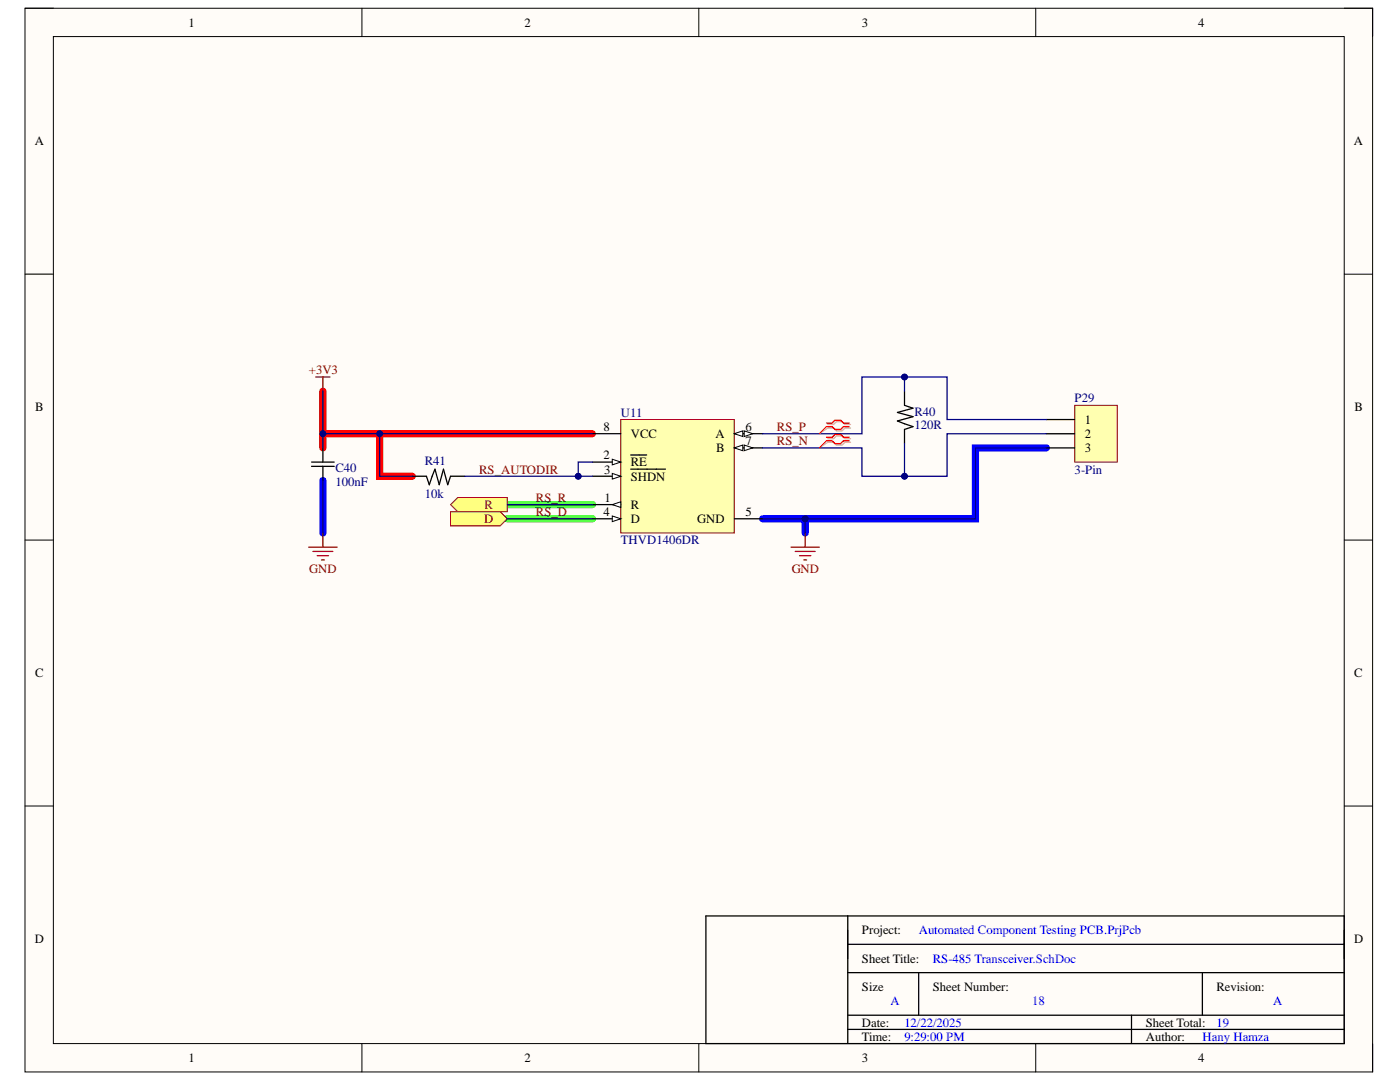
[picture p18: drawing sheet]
<svg xmlns="http://www.w3.org/2000/svg" width="279mm" height="216mm" viewBox="0 0 279 216" stroke-linecap="round" stroke-linejoin="round" font-family="sans-serif">
<defs><g id="words">
<g font-size="2.5">
<text x="37.6" y="5.3">1</text>
<text x="104.7" y="5.3">2</text>
<text x="172" y="5.3">3</text>
<text x="239.1" y="5.3">4</text>
<text x="6.9" y="29">A</text>
<text x="270.2" y="29">A</text>
<text x="7" y="82.1">B</text>
<text x="270.3" y="82.1">B</text>
<text x="120.5" y="86">8</text>
<text x="125.9" y="87.4">VCC</text>
<text x="142.8" y="87.4">A</text>
<text x="148.8" y="86">6</text>
<text x="148.8" y="88.8">7</text>
<text x="216.5" y="84.6">1</text>
<text x="216.5" y="87.4">2</text>
<text x="120.5" y="91.6">2</text>
<text x="120.5" y="94.5">3</text>
<text x="125.9" y="93.1">RE</text>
<text x="125.9" y="95.9">SHDN</text>
<text x="142.9" y="90.3">B</text>
<text x="216.5" y="90.3">3</text>
<text x="120.6" y="100.2">1</text>
<text x="125.9" y="101.6">R</text>
<text x="120.5" y="102.9">4</text>
<text x="125.9" y="104.4">D</text>
<text x="139.1" y="104.4">GND</text>
<text x="148.8" y="102.9">5</text>
<text x="7" y="135.1">C</text>
<text x="270.3" y="135.1">C</text>
<text x="6.9" y="188.2">D</text>
<text x="172" y="186.4">Project:</text>
<text x="270.3" y="188.2">D</text>
<text x="172" y="192.1">Sheet Title:</text>
<text x="172" y="197.8">Size</text>
<text x="186.1" y="197.8">Sheet Number:</text>
<text x="242.8" y="197.8">Revision:</text>
<text x="172" y="204.9">Date:</text>
<text x="172" y="207.6">Time:</text>
<text x="228.7" y="204.9">Sheet Total:</text>
<text x="228.7" y="207.6">Author:</text>
<text x="37.6" y="212">1</text>
<text x="104.7" y="212">2</text>
<text x="172" y="212">3</text>
<text x="239.1" y="212">4</text>
</g>
<g font-size="2.5" fill="#800000">
<text x="61.6" y="74.6">+3V3</text>
<text x="155" y="86">RS_P</text>
<text x="155" y="88.8">RS_N</text>
<text x="95.6" y="94.5">RS_AUTODIR</text>
<text x="96.7" y="101.6">R</text>
<text x="106.9" y="100.2">RS_R</text>
<text x="96.6" y="104.4">D</text>
<text x="106.9" y="102.9">RS_D</text>
<text x="61.7" y="114.3">GND</text>
<text x="158" y="114.3">GND</text>
</g>
<g font-size="2.5" fill="#000080">
<text x="123.9" y="83.2">U11</text>
<text x="182.5" y="82.9">R40</text>
<text x="214.5" y="80.3">P29</text>
<text x="182.5" y="85.7">120R</text>
<text x="67" y="94.2">C40</text>
<text x="84.8" y="92.8">R41</text>
<text x="214.5" y="94.5">3-Pin</text>
<text x="67" y="97">100nF</text>
<text x="84.8" y="99.3">10k</text>
<text x="123.9" y="108.6">THVD1406DR</text>
</g>
<g font-size="2.5" fill="#00f">
<text x="183.4" y="186.4">Automated Component Testing PCB.PrjPcb</text>
<text x="186.1" y="192.1">RS-485 Transceiver.SchDoc</text>
<text x="177.7" y="200.6">A</text>
<text x="206" y="200.6">18</text>
<text x="254.1" y="200.6">A</text>
<text x="180.5" y="204.9">12/22/2025</text>
<text x="180.5" y="207.6">9:29:00 PM</text>
<text x="240" y="207.6">Hany Hamza</text>
<text x="242.8" y="204.9">19</text>
</g>
</g></defs>
<path d="M5 1.6h268.9v212.3h-268.9z" fill-rule="evenodd" fill="#fffcf8"/>
<path d="M5 1.6h268.9v212.3h-268.9z" fill="none" stroke="#000" stroke-width=".2"/>
<path d="M10.7 7.3h257.6v200.9h-257.6z" fill-rule="evenodd" fill="#fffcf8"/>
<g fill="none" stroke="#000" stroke-width=".2">
<path d="M5 1.6h5.7M10.7 7.3h257.6v200.9h-257.6zM72.2 1.6v5.7M139.5 1.6v5.7M206.7 1.6v5.7M268.3 1.6h5.6v5.7M5 54.7h5.7M268.3 54.7h5.6M5 107.8h5.7M268.3 107.8h5.6M5 160.8h5.7M268.3 160.8h5.6"/>
<path d="M72.2 208.2v5.7M139.5 208.2v5.7M206.7 208.2v5.7M273.9 208.2v5.7"/>
</g>
<path d="M64.4 78.1v8.4h53.8M64.4 86.5v2.9M75.8 86.5v8.5h6.5" fill="none" stroke="#f00" stroke-width="1.4"/>
<path d="M64.4 95.9v10.5M208.8 89.4h-14.1v14.1h-34M152.2 103.5h8.5v2.9" fill="none" stroke="#00f" stroke-width="1.4"/>
<path d="M101.2 100.7h17M101.2 103.5h17" fill="none" stroke="#0f0" stroke-width="1.4"/>
<path d="M140.9 182.8h127.4v25.4h-127.4zM169.2 182.8v25.4M169.2 194.1h99.1M169.2 188.4h99.1M183.3 194.1v8.5M240 194.1v8.5M169.2 202.6h99.1M169.2 205.4h99.1M225.8 202.6v5.6" fill="none" stroke="#000" stroke-width=".25"/>
<path d="M123.9 83.7h22.6v22.7h-22.6z" fill-rule="evenodd" fill="#ffffb0"/>
<path d="M123.9 83.7h22.6v22.7h-22.6z" fill="none" stroke="#800000" stroke-width=".2"/>
<path d="M118.2 100.7h5.7" fill="none" stroke="#000" stroke-width=".25"/>
<path d="M122.2 100.7l1.7-.6v1.2z" fill="#f8fcff"/>
<path d="M122.2 100.7l1.7-.6v1.2z" fill="none" stroke="#000" stroke-width=".2"/>
<path d="M118.2 92.2h5.7" fill="none" stroke="#000" stroke-width=".25"/>
<path d="M122.2 91.6l1.7 .6-1.7 .6z" fill="#f8fcff"/>
<path d="M122.2 91.6l1.7 .6-1.7 .6z" fill="none" stroke="#000" stroke-width=".2"/>
<path d="M118.2 95h5.7M125.9 90.8h3.2" fill="none" stroke="#000" stroke-width=".25"/>
<path d="M122.2 94.5l1.7 .5-1.7 .6z" fill="#f8fcff"/>
<path d="M122.2 94.5l1.7 .5-1.7 .6z" fill="none" stroke="#000" stroke-width=".2"/>
<path d="M125.9 93.6h6.9M118.2 103.5h5.7" fill="none" stroke="#000" stroke-width=".25"/>
<path d="M122.2 103l1.7 .5-1.7 .6z" fill="#f8fcff"/>
<path d="M122.2 103l1.7 .5-1.7 .6z" fill="none" stroke="#000" stroke-width=".2"/>
<path d="M146.5 86.5h5.7M146.5 103.5h5.7" fill="none" stroke="#000" stroke-width=".25"/>
<path d="M146.5 86.5l1.7-.5v1.1z" fill="#f8fcff"/>
<path d="M146.5 86.5l1.7-.5v1.1z" fill="none" stroke="#000" stroke-width=".2"/>
<path d="M148.5 86l1.7 .5-1.7 .6z" fill="#f8fcff"/>
<path d="M148.5 86l1.7 .5-1.7 .6z" fill="none" stroke="#000" stroke-width=".2"/>
<path d="M146.5 89.4h5.7" fill="none" stroke="#000" stroke-width=".25"/>
<path d="M146.5 89.4l1.7-.6v1.1z" fill="#f8fcff"/>
<path d="M146.5 89.4l1.7-.6v1.1z" fill="none" stroke="#000" stroke-width=".2"/>
<path d="M148.5 88.8l1.7 .6-1.7 .5z" fill="#f8fcff"/>
<path d="M148.5 88.8l1.7 .6-1.7 .5z" fill="none" stroke="#000" stroke-width=".2"/>
<path d="M62.2 93.1h4.5M62.2 92.2h4.5M64.4 89.4v2.8M64.4 93.1v2.8M82.3 95h2.8l.6 1.7 1.1-3.1 .9 3.1 .8-3.1 .9 3.1 .5-1.7h2.9M118.2 86.5h5.7" fill="none" stroke="#000" stroke-width=".25"/>
<path d="M63 75.2h2.9M64.4 75.2v2.9M61.6 109.2h5.7M62.5 110h3.9M63.3 110.9h2.3M64.2 111.7h.5M64.4 106.4v2.8" fill="none" stroke="#800000" stroke-width=".25"/>
<path d="M89.9 100.7l1.4-1.4h9.9v2.8h-9.9z" fill-rule="evenodd" fill="#ffff80"/>
<path d="M89.9 100.7l1.4-1.4h9.9v2.8h-9.9z" fill="none" stroke="#800000" stroke-width=".2"/>
<path d="M89.9 102.1h9.9l1.4 1.4-1.4 1.4h-9.9z" fill-rule="evenodd" fill="#ffff80"/>
<path d="M89.9 102.1h9.9l1.4 1.4-1.4 1.4h-9.9z" fill="none" stroke="#800000" stroke-width=".2"/>
<path d="M157.9 109.2h5.6M158.7 110h4M159.6 110.9h2.2M160.4 111.7h.6M160.7 106.4v2.8" fill="none" stroke="#800000" stroke-width=".25"/>
<path d="M214.5 80.9h8.5v11.3h-8.5z" fill-rule="evenodd" fill="#ffffb0"/>
<path d="M214.5 80.9h8.5v11.3h-8.5z" fill="none" stroke="#800000" stroke-width=".2"/>
<path d="M180.5 78.1v2.8l1.7 .6-3.1 .8 3.1 .8-3.1 .9 3.1 1.1-1.7 .6v2.8M208.8 83.7h5.7M208.8 86.5h5.7M208.8 89.4h5.7" fill="none" stroke="#000" stroke-width=".25"/>
<path d="M64.4 78.1v8.4h53.8" fill="none" stroke="#000080" stroke-width=".25"/>
<circle cx="75.8" cy="86.5" r=".57" fill="#000080"/>
<circle cx="75.8" cy="86.5" r=".57" fill="none" stroke="#000080" stroke-width=".2"/>
<circle cx="64.4" cy="86.5" r=".57" fill="#000080"/>
<circle cx="64.4" cy="86.5" r=".57" fill="none" stroke="#000080" stroke-width=".2"/>
<path d="M64.4 86.5v2.9" fill="none" stroke="#000080" stroke-width=".25"/>
<circle cx="64.4" cy="86.5" r=".57" fill="#000080"/>
<circle cx="64.4" cy="86.5" r=".57" fill="none" stroke="#000080" stroke-width=".2"/>
<path d="M64.4 95.9v10.5M75.8 86.5v8.5h6.5" fill="none" stroke="#000080" stroke-width=".25"/>
<circle cx="75.8" cy="86.5" r=".57" fill="#000080"/>
<circle cx="75.8" cy="86.5" r=".57" fill="none" stroke="#000080" stroke-width=".2"/>
<path d="M92.8 95h25.4" fill="none" stroke="#000080" stroke-width=".25"/>
<circle cx="115.4" cy="95" r=".57" fill="#000080"/>
<circle cx="115.4" cy="95" r=".57" fill="none" stroke="#000080" stroke-width=".2"/>
<path d="M118.2 92.2h-2.8v2.8" fill="none" stroke="#000080" stroke-width=".25"/>
<circle cx="115.4" cy="95" r=".57" fill="#000080"/>
<circle cx="115.4" cy="95" r=".57" fill="none" stroke="#000080" stroke-width=".2"/>
<path d="M101.2 100.7h17M101.2 103.5h17M152.2 103.5h8.5v2.9" fill="none" stroke="#000080" stroke-width=".25"/>
<circle cx="160.7" cy="103.5" r=".57" fill="#000080"/>
<circle cx="160.7" cy="103.5" r=".57" fill="none" stroke="#000080" stroke-width=".2"/>
<path d="M208.8 83.7h-19.8v-8.5h-17v11.3h-19.8" fill="none" stroke="#000080" stroke-width=".25"/>
<circle cx="180.5" cy="75.2" r=".57" fill="#000080"/>
<circle cx="180.5" cy="75.2" r=".57" fill="none" stroke="#000080" stroke-width=".2"/>
<path d="M208.8 86.5h-19.8v8.5h-17v-5.6h-19.8" fill="none" stroke="#000080" stroke-width=".25"/>
<circle cx="180.5" cy="95" r=".57" fill="#000080"/>
<circle cx="180.5" cy="95" r=".57" fill="none" stroke="#000080" stroke-width=".2"/>
<path d="M180.5 75.2v2.9" fill="none" stroke="#000080" stroke-width=".25"/>
<circle cx="180.5" cy="75.2" r=".57" fill="#000080"/>
<circle cx="180.5" cy="75.2" r=".57" fill="none" stroke="#000080" stroke-width=".2"/>
<path d="M180.5 88.5v6.5" fill="none" stroke="#000080" stroke-width=".25"/>
<circle cx="180.5" cy="95" r=".57" fill="#000080"/>
<circle cx="180.5" cy="95" r=".57" fill="none" stroke="#000080" stroke-width=".2"/>
<path d="M208.8 89.4h-14.1v14.1h-34" fill="none" stroke="#000080" stroke-width=".25"/>
<circle cx="160.7" cy="103.5" r=".57" fill="#000080"/>
<circle cx="160.7" cy="103.5" r=".57" fill="none" stroke="#000080" stroke-width=".2"/>
<path d="M165.2 84.7h1.2l.5-.6h1.2l.5 .6h1.2M165.2 85.4h1.2l.5 .6h1.2l.5-.6h1.2M165.2 87.5h1.2l.5-.5h1.2l.5 .5h1.2M165.2 88.2h1.2l.5 .6h1.2l.5-.6h1.2" fill="none" stroke="#d0a19e" stroke-width=".25"/>
<path d="M165.2 85.4l-1.7 1.1M165.2 88.2l-1.7 1.2" fill="none" stroke="#d0a19e" stroke-width=".2"/>
<path d="M164.9 84.4h1.2l.5-.5h1.2l.5 .5h1.2M164.9 85.1h1.2l.5 .6h1.2l.5-.6h1.2M164.9 87.2h1.2l.5-.5h1.2l.5 .5h1.2M164.9 88h1.2l.5 .5h1.2l.5-.5h1.2" fill="none" stroke="#f00" stroke-width=".25"/>
<path d="M164.9 85.1l-1.4 1.4M164.9 88l-1.4 1.4" fill="none" stroke="#f00" stroke-width=".2"/>
<use href="#words"/>
</svg>
